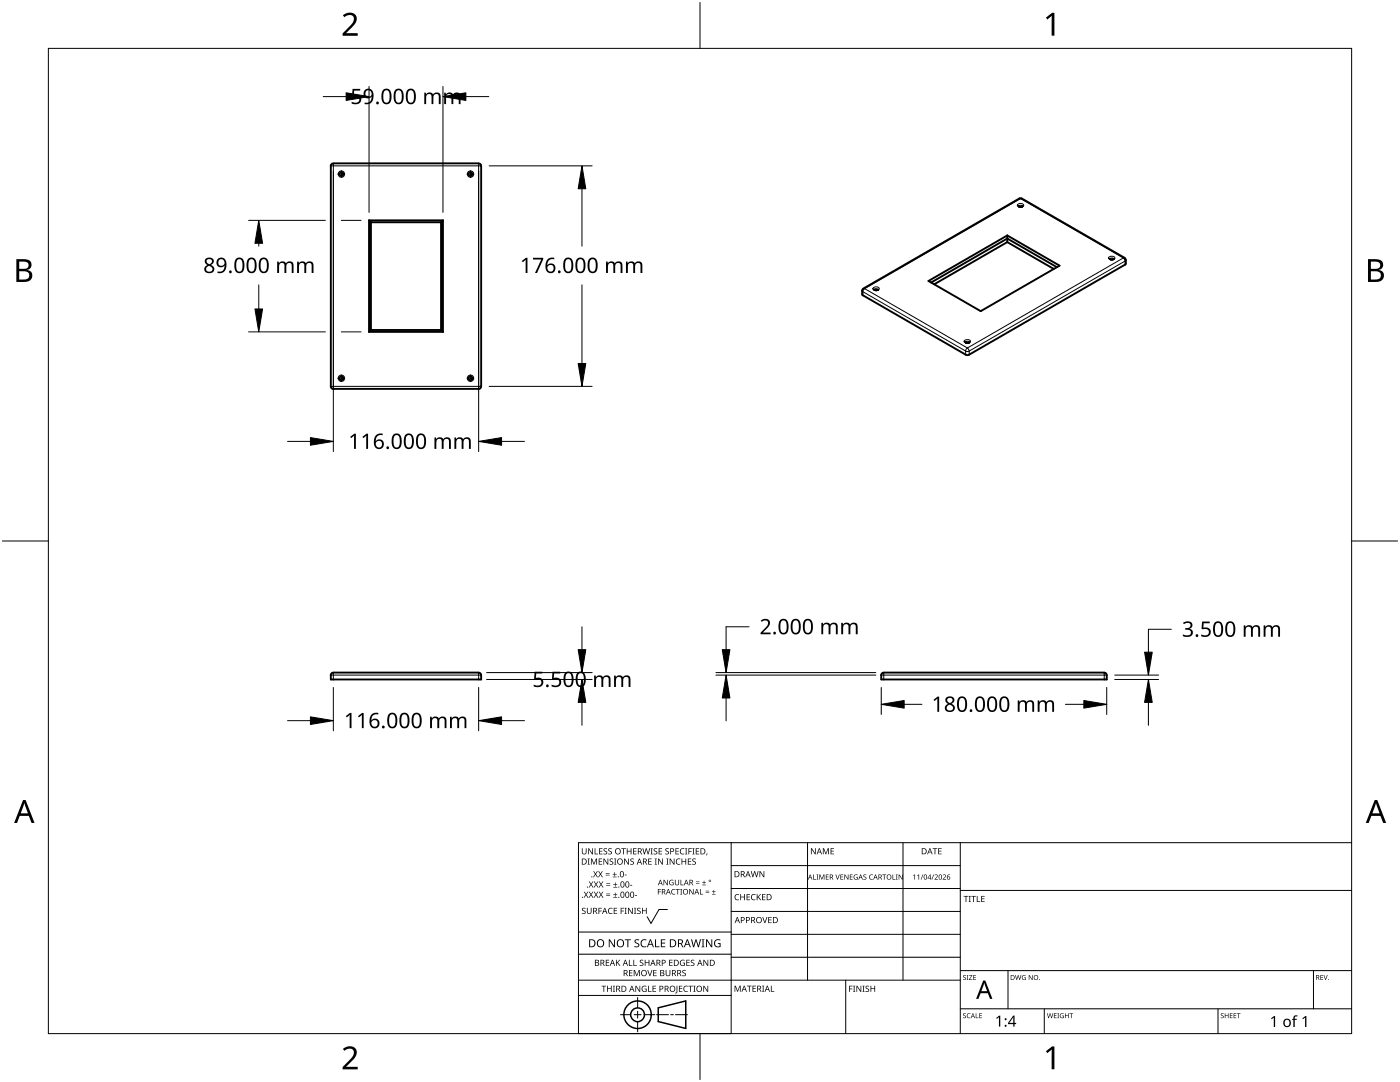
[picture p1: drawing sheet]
<svg xmlns="http://www.w3.org/2000/svg" width="279mm" height="216mm" viewBox="0 0 279 216" stroke-linecap="round" stroke-linejoin="round" font-family="sans-serif">
<g fill="none" stroke="#000" stroke-width=".38">
<path d="M66 33.1v44M66.5 32.6l-.2 .1-.3 .4M95.5 32.6l.3 .1 .2 .4M95.5 32.6h-29M96 33.1v44M73.7 44l.3 .3M73.7 44v22.2M74 44.3v21.5M74 44.3h14M88 44.3v21.5M88.4 44h-14.7M88.4 44l-.4 .3"/>
<path d="M88.4 44v22.2M172 58.8l.2 .1M172.1 58v.7M172.2 58.9l20.5 11.9M172.3 57.6l-.3 .4M174.5 57.8h.1M174.5 57.8h.7M175.2 57.8h.1M175.3 57.8h-.1M185.3 56.1l15.7-9.1 10.5 6-15.8 9.1zM201 48.3l-14.6 8.4M201 47v1.3"/>
<path d="M201 48.3l9.3 5.4M203.3 41.2h.1M203.3 41.2h.7M204 41.2h.1M204.1 41.2h.1M210.9 53.3l-9.9-5.7-15.2 8.8M221.5 51.7h.1M221.5 51.7h.7M222.2 51.7h.1M222.3 51.7h-.1M222.3 51.7h.1M224.4 51.5l.2 .2 .1 .9"/>
<path d="M224.4 51.4l-20.5-11.8h-.3l-31.3 18M224.5 52.8l-31.1 18M224.7 52.6l-.2 .2M66 77.1l.3 .4 .2 .1M74 65.8h14M74 65.8l-.3 .4M88 65.8l.4 .4M88.4 66.2h-14.7M95.5 77.6h-29M96 77.1l-.2 .4-.3 .1M192.7 68.3h.1M192.7 68.3l.7 .1"/>
<path d="M192.7 70.8h.7M193.4 68.4h.1M193.5 68.3l-.1 .1M66 134.7v.9h30v-.9M66.5 134.2l-.4 .3-.1 .2M66.5 134.2h29M95.5 134.2l.5 .3v.2M175.9 134.7v.9h45v-.9M176.4 134.2l-.5 .3v.2M176.4 134.2h44M220.3 134.2l.5 .3 .1 .2"/>
<circle cx="68.1" cy="34.7" r=".39"/>
<circle cx="93.9" cy="34.7" r=".38"/>
<circle cx="68.1" cy="75.5" r=".39"/>
<circle cx="93.9" cy="75.5" r=".38"/>
</g>
<g fill="none" stroke="#000" stroke-width=".2">
<path d="M66 33.1h30M66.5 32.6v45M95.5 32.6v45M203.4 39.6h.5M172.2 58.9v-.7l20.5 11.8v.8M172.3 57.6h.3l-.4 .7-.2-.3M172.6 57.6l31.1-18 20.5 11.9-31.1 17.9zM174.3 57.4a.77 .77 0 0 1 1.2 .2 .72 .72 0 0 1-1.3 0zM174.5 57.8l.3-.2 .4 .2M203.1 40.8a.78 .78 0 0 1 1.2 .2 .72 .72 0 0 1-1.3 0zM203.3 41.2l.4-.2 .3 .2M221.3 51.3a.86 .86 0 0 1 1.2 .2 .72 .72 0 0 1-1.3 0z"/>
<path d="M221.5 51.7l.4-.2 .3 .2M224.2 51.5h.2M224.2 51.5l.3 .6M224.5 52.1v.7M224.5 52.1l-31.1 17.9M224.7 51.9l-.2 .2M66 77.1h30M192.5 67.9a.85 .85 0 0 1 1.2 .2 .72 .72 0 0 1-1.3 0zM192.7 68.3l.3-.2 .4 .2M192.9 69.6h.3l.2 .5h-.7zM193.4 70v.8M66 134.7h30"/>
<path d="M66.5 134.2v1.4M95.5 134.2v1.4M175.9 134.7h45M176.4 134.2v1.4M220.4 134.2v1.4"/>
<circle cx="68.1" cy="34.7" r=".65"/>
<circle cx="93.9" cy="34.7" r=".64"/>
<circle cx="68.1" cy="75.5" r=".65"/>
<circle cx="93.9" cy="75.5" r=".64"/>
</g>
<path d="M9.7 9.7h260v196.5h-260z" fill="none" stroke="#000" stroke-width=".2"/>
<path d="M139.7 .5v9.2M.5 108h9.2M269.7 108h9.2M139.7 206.2v9.2" fill="none" stroke="#000" stroke-width=".2"/>
<g fill="#000">
<path d="M68.4 3.1a1.64 1.64 0 0 1 2.8 .4 2.52 2.52 0 0 1-1.2 2.2l-.9 .9h2.3v.5h-3v-.4l1.2-1.2a1.95 1.95 0 0 0 .9-2.2 1.23 1.23 0 0 0-1.8 .1zM208.7 3.5l1.3-.9h.4v4.5h-.5v-4l-.9 .8zM68.4 209.3a1.64 1.64 0 0 1 2.8 .4 2.52 2.52 0 0 1-1.2 2.2l-.9 1h2.3v.5h-3v-.5l1.2-1.2a1.95 1.95 0 0 0 .9-2.1 1.23 1.23 0 0 0-1.8 .1zM208.7 209.8l1.3-1h.4v4.6h-.5v-4l-.9 .7z"/>
<path d="M3.3 51.7h1.3a1.28 1.28 0 0 1 1.7 1.3 1.04 1.04 0 0 1-.9 .9 1.23 1.23 0 0 1 1 1.5 1.23 1.23 0 0 1-1.5 .9h-1.6zM3.8 54.1v1.7h1a.86 .86 0 0 0 1-.9 .86 .86 0 0 0-1.1-.8zM3.8 52.2v1.4h.9a.78 .78 0 0 0 1-.7 .78 .78 0 0 0-1.1-.7z"/>
<path d="M273 51.7h1.3a1.28 1.28 0 0 1 1.7 1.3 1.04 1.04 0 0 1-.8 .9 1.23 1.23 0 0 1 1 1.5 1.23 1.23 0 0 1-1.6 .9h-1.6zM273.6 54.1v1.7h.9a.86 .86 0 0 0 1.1-.9 .86 .86 0 0 0-1.1-.8zM273.6 52.2v1.4h.8a.78 .78 0 0 0 1-.7 .78 .78 0 0 0-1.1-.7z"/>
<path d="M4.6 159.6h.5l1.8 4.6h-.6l-.6-1.4h-1.8l-.5 1.4h-.6zM4.8 160.2l-.7 2.1h1.5z"/>
<path d="M274.3 159.6h.6l1.7 4.6h-.6l-.5-1.4h-1.8l-.6 1.4h-.5zM274.6 160.2l-.7 2.1h1.4z"/>
</g>
<g fill="none" stroke="#000" stroke-width=".2">
<path d="M145.9 168.1v38.1h-30.5v-38.1h154.3M145.9 172.7h45.7M145.9 177.3h45.7M161.2 168.1v27.5M180.2 168.1v27.5M191.6 168.1v38.1M191.6 177.7h78.1M115.4 198.6h30.5M115.4 195.6h76.2M115.4 190.4h30.5M115.4 186h30.5M127.3 199v2.1"/>
<path d="M133.2 181.5h-1.7l-1.6 2.8-.7-1.4M145.9 181.9h45.7M145.9 186.4h45.7M145.9 191h45.7M168.8 195.6v10.6M191.6 193.7h78.1M201.2 193.7v7.6M262.1 193.7v7.6M123.8 202.5h2.1M126.6 202.5h1.3M127.3 201.8v1.4M127.3 203.8v2.1"/>
<path d="M128.6 202.5h2.1M131 202.5h2.4M133.8 202.5h.6M134.8 202.5h2.4M191.6 201.3h78.1M208.4 201.3v4.9M243.1 201.3v4.9"/>
</g>
<g fill="#000">
<path d="M116.1 169.3h.2v.8a.32 .32 0 0 0 .3 .3 .32 .32 0 0 0 .3-.3v-.8h.2v.8a.47 .47 0 0 1-.5 .4 .47 .47 0 0 1-.5-.5zM116.5 177.9h.2l.3 .5 .3-.5h.1l-.4 .6 .4 .6h-.1l-.3-.5-.4 .5h-.1l.4-.6zM117.3 171.3h.4l-.1 .1v1l.1 .1h-.4l.1-.1v-1zM117.4 169.3h.2l.6 1v-1h.1v1.2h-.1l-.7-1v1h-.1zM117.5 177.9h.2l.3 .5 .3-.5h.1l-.4 .6 .4 .6h-.1l-.4-.5-.3 .5h-.1l.4-.6zM117.5 175.9h.2l.3 .5 .3-.5h.1l-.4 .6 .5 .6h-.2l-.3-.5-.4 .5h-.1l.4-.6zM117.9 171.3h.3l.3 1 .4-1h.3v1.2h-.2v-1l-.4 1h-.1l-.4-1v1h-.2zM118.7 169.3h.1v1h.6v.2h-.7zM118.4 173.8h.1l.3 .5 .3-.5h.2l-.4 .6 .4 .7h-.1l-.4-.6-.3 .6h-.1l.4-.7zM118.5 177.9h.2l.2 .5 .3-.5h.2l-.4 .6 .4 .6h-.1l-.4-.5-.3 .5h-.1l.4-.6zM118.5 175.9h.2l.3 .5 .3-.5h.1l-.4 .6 .4 .6h-.1l-.3-.5-.4 .5h-.1l.4-.6zM119.5 171.3h.7v.1h-.6v.4h.5v.2h-.5v.4h.6v.1h-.7z"/>
<path d="M119.6 169.3h.6v.1h-.5v.4h.5v.1h-.5v.4h.5v.2h-.6zM119.4 173.8h.1l.3 .5 .3-.5h.2l-.4 .6 .4 .7h-.1l-.4-.6-.3 .6h-.2l.5-.7zM119.5 177.9h.1l.3 .5 .3-.5h.2l-.4 .6 .4 .6h-.1l-.4-.5-.3 .5h-.1l.4-.6zM119.5 175.9h.2l.3 .5 .3-.5h.1l-.4 .6 .4 .6h-.1l-.4-.5-.3 .5h-.1l.4-.6zM120.9 174.6h.8v.1h-.8zM120.9 174.2h.8v.1h-.8zM121 178.7h.8v.1h-.8zM121 178.3h.8v.1h-.8zM121 176.6h.8v.1h-.8zM121 176.3h.8v.1h-.8zM120.5 169.4l.4-.1h.3l-.1 .1a.25 .25 0 0 0-.4-.1 .25 .25 0 0 0 0 .4l.4 .3 .1 .2-.3 .3-.5-.1v-.1h.2a.27 .27 0 0 0 .4-.1 .27 .27 0 0 0-.3-.3l-.2-.2zM120.4 171.3h.2l.7 1-.1-1h.2v1.2h-.2l-.6-1v1h-.2z"/>
<path d="M121.4 169.4l.5-.1h.2v.1a.25 .25 0 0 0-.4-.1 .25 .25 0 0 0 0 .4l.4 .3v.2l-.2 .3-.5-.1v-.1h.1a.27 .27 0 0 0 .5-.1 .27 .27 0 0 0-.4-.3l-.2-.2zM122.3 174.9h.8v.2h-.8zM122.4 179h.8v.1h-.8zM122.4 177h.8v.1h-.8zM121.7 171.4l.4-.1 .3 .1-.1 .1a.25 .25 0 0 0-.4-.1 .25 .25 0 0 0 0 .4 .42 .42 0 0 1 .5 .5 .42 .42 0 0 1-.7 .2l-.1-.2 .2 .1a.27 .27 0 0 0 .5-.2 .27 .27 0 0 0-.4-.3l-.2-.2zM122.6 174h.1v.4h.4v.1h-.4v.4h-.1v-.4h-.3v-.1h.3zM122.7 178.1h.1v.4h.4v.1h-.4v.3h-.1v-.3h-.3v-.1h.3zM122.7 176.1h.2v.3h.3v.2h-.3v.3h-.2v-.3h-.3v-.2h.3zM122.6 171.3h.4l-.1 .1v1l.1 .1h-.4l.1-.1v-1zM124 169.3h.9v.1h-.4v1.1h-.1v-1.1h-.4zM124.7 174.5h.4v.2h-.4zM124.6 171.3h.1l.7 1v-1h.1v1.2h-.2l-.6-1v1h-.1z"/>
<path d="M125.7 176.6h.5v.1h-.5zM125.1 169.3h.1v.5h.7v-.5h.1v1.2h-.1v-.6h-.7v.6h-.1zM125.8 171.4l.5-.1 .2 .1v.1a.25 .25 0 0 0-.4-.1 .25 .25 0 0 0 0 .4 .42 .42 0 0 1 .4 .5 .42 .42 0 0 1-.7 .2v-.2l.1 .1a.27 .27 0 0 0 .5-.2 .27 .27 0 0 0-.4-.3l-.2-.2zM126.7 178.6h.4v.2h-.4zM126.4 169.3h.6v.1h-.5v.4h.5v.1h-.5v.4h.5v.2h-.6zM128.2 169.3h.2l.2 1 .3-1h.2l.2 1 .3-1h.1l-.3 1.2h-.1l-.3-1.1-.3 1.1h-.2zM129.4 171.3h.7v.1h-.6v.4h.5v.2h-.5v.4h.6v.1h-.7zM129.8 169.3h.5l-.2 .1v1l.2 .1h-.5l.2-.1v-1zM130.7 171.3h.4l-.1 .1v1l.1 .1h-.4l.1-.1v-1zM130.5 169.4l.4-.1h.3l-.1 .1a.25 .25 0 0 0-.4-.1 .25 .25 0 0 0 0 .4l.4 .3 .1 .2-.2 .3-.6-.1v-.1h.2a.27 .27 0 0 0 .4-.1 .27 .27 0 0 0-.3-.3l-.2-.2zM131.3 177.4h.6v.1h-.5v.4h.5v.1h-.5v.5h-.1zM131.4 169.3h.7v.1h-.5v.4h.5v.1h-.5v.4h.5v.2h-.7z"/>
<path d="M131.3 171.3h.2l.7 1v-1h.1v1.2h-.2l-.6-1v1h-.2zM132.4 175.6h.2l.6 .9v-.9h.1v1h-.2l-.6-.9v.9h-.1zM133 171.3h.4l-.1 .1v1l.1 .1h-.4l.1-.1v-1zM132.8 169.4l.4-.1h.3l-.1 .1a.25 .25 0 0 0-.3-.1 .25 .25 0 0 0 0 .4l.4 .3v.2l-.2 .3-.5-.1v-.1h.1a.27 .27 0 0 0 .5-.1 .27 .27 0 0 0-.4-.3l-.2-.2zM133.7 175.7l.5-.2 .2 .1v.1a.45 .45 0 0 0-.7 .4 .45 .45 0 0 0 .6 .4v-.3h-.2v-.1h.3v.5a.6 .6 0 0 1-.8-.1 .6 .6 0 0 1 .1-.8zM134.1 177.5l.4-.1h.3l-.1 .2a.44 .44 0 0 0-.6 .4 .44 .44 0 0 0 .6 .3 .52 .52 0 0 1-.7 0 .52 .52 0 0 1 .1-.8zM133.6 171.3h.2l.7 1v-1h.1v1.2h-.2l-.6-1v1h-.2zM134.9 177.4h.8v.1h-.4v1h-.1v-1h-.3zM135 171.5l.5-.2 .3 .1-.1 .1a.49 .49 0 0 0-.7 .4 .49 .49 0 0 0 .7 .5 .52 .52 0 0 1-.6 0 .52 .52 0 0 1-.2-.6zM134.8 169.3h.7v.1h-.6v.4h.5v.1h-.5v.4h.6v.2h-.7zM134.7 175.6h.1v.7a.28 .28 0 0 0 .3 .2 .28 .28 0 0 0 .3-.2v-.7h.1v.7a.42 .42 0 0 1-.4 .4 .42 .42 0 0 1-.4-.4zM135.8 175.6h.2v.9h.4v.1h-.6z"/>
<path d="M135.8 177.4h.3l-.1 .1v.9l.1 .1h-.3l.1-.1v-.9zM135.8 169.4l.4-.1h.4l-.1 .1h-.2a.49 .49 0 0 0-.4 .6 .49 .49 0 0 0 .7 .3 .52 .52 0 0 1-.7 .1 .52 .52 0 0 1-.2-.6zM136 171.3h.2v.5h.6v-.5h.1v1.2h-.1v-.5h-.6v.5h-.2zM136.7 169.3h.5l-.2 .1v1l.2 .1h-.5l.2-.1v-1zM137.4 169.3h.7v.1h-.6v.4h.5v.2h-.5v.5h-.1zM137.3 171.3h.7v.1h-.6v.4h.5v.2h-.5v.4h.6v.1h-.7zM137.6 177.4h.1l.6 .9v-.9h.1v1.1h-.1l-.6-.9v.9h-.1zM138.2 169.3h.4l-.1 .1v1l.1 .1h-.4l.1-.1v-1zM138.9 176.2h.7v.1h-.7zM138.9 175.9h.7v.1h-.7zM138.2 171.4l.4-.1 .3 .1-.1 .1a.25 .25 0 0 0-.4-.1 .25 .25 0 0 0 0 .4 .42 .42 0 0 1 .5 .5 .42 .42 0 0 1-.7 .2l-.1-.2 .2 .1a.27 .27 0 0 0 .5-.2 .27 .27 0 0 0-.4-.3l-.2-.2zM138.9 169.3h.6v.1h-.5v.4h.5v.1h-.5v.4h.5v.2h-.6z"/>
<path d="M139.7 177.4h.1v1h.5v.1h-.6zM140.1 176.5h.8v.1h-.8zM140.5 175.7h.1v.3h.3v.2h-.3v.3h-.1v-.3h-.4v-.2h.4zM140.8 178h.7v.2h-.7zM140.8 177.7h.7v.1h-.7zM141 170.3h.2l-.3 .4zM142.1 178.4h.7v.1h-.7zM142.4 177.6h.1v.3h.3v.1h-.3v.3h-.1v-.3h-.3v-.1h.3zM146.8 178.6l.4-.2 .3 .1v.1a.49 .49 0 0 0-.7 .4 .49 .49 0 0 0 .7 .5 .52 .52 0 0 1-.7 0 .52 .52 0 0 1-.2-.6zM147.7 178.4h.2v.5h.6v-.5h.2v1.2h-.2v-.5h-.6v.5h-.2zM149 178.4h.7v.1h-.5v.4h.4v.2h-.4v.4h.5v.1h-.7zM150 178.6l.5-.2 .3 .1-.1 .1a.49 .49 0 0 0-.7 .4 .49 .49 0 0 0 .8 .5 .52 .52 0 0 1-.7 0 .52 .52 0 0 1-.2-.6z"/>
<path d="M149.8 173.8h.2l.3 1.1 .2-1.1h.2l.3 1.1 .2-1.1h.2l-.3 1.2h-.2l-.3-1-.3 1h-.1zM151 178.4h.2v.6l.5-.6h.2l-.5 .5 .5 .7h-.2l-.4-.6-.1 .6h-.2zM151.6 173.8h.1l.7 1v-1h.1v1.2h-.1l-.7-1v1h-.1zM152.1 178.4h.7v.1h-.6v.4h.5v.2h-.5v.4h.6v.1h-.7zM162.3 174.5h.1v.9h.5v.1h-.6zM161.8 169.3h.2l.7 1v-1h.1v1.2h-.2l-.6-1v1h-.2zM162.9 174.5h.4l-.1 .1v.8l.1 .1h-.4l.2-.1v-.8zM163.5 174.5h.2l.3 .8 .3-.8h.2v1h-.1v-.9l-.4 .9-.4-.9v.9h-.1zM164.2 169.3h.2l.4 .9 .4-.9h.2v1.2h-.1v-1.1l-.4 1.1h-.1l-.4-1.1v1.1h-.2zM164.8 174.5h.6v.1h-.5v.3h.5v.1h-.5v.4h.5v.1h-.6zM165.8 169.3h.6v.1h-.5v.4h.5v.1h-.5v.4h.5v.2h-.6zM166.7 174.5h.2l.3 .9 .2-.9h.2l-.4 1h-.1z"/>
<path d="M167.7 174.5h.6v.1h-.5v.3h.5v.1h-.5v.4h.5v.1h-.6zM168.5 174.5h.2l.5 .8v-.8h.1v1h-.1l-.6-.8v.8h-.1zM169.6 174.5h.6v.1h-.5v.3h.4v.1h-.4v.4h.5v.1h-.6zM170.5 174.6l.5-.1h.2l-.1 .2a.42 .42 0 0 0-.6 .3 .42 .42 0 0 0 .6 .4v-.3h-.3v-.1h.4v.5a.56 .56 0 0 1-.7-.1 .56 .56 0 0 1 0-.8zM172.3 174.6l.4-.1h.2v.1a.24 .24 0 0 0-.4 0 .24 .24 0 0 0-.1 .3 .24 .24 0 0 0 .3 .1 .32 .32 0 0 1 .1 .5 .32 .32 0 0 1-.5-.1h.1a.26 .26 0 0 0 .3 0 .26 .26 0 0 0 .1-.3 .26 .26 0 0 0-.4-.1zM173.6 174.6l.3-.1h.3v.2a.41 .41 0 0 0-.6 .3 .41 .41 0 0 0 .6 .4 .48 .48 0 0 1-.7-.1 .48 .48 0 0 1 .1-.7zM176.1 174.5h.7v.1h-.3v.9h-.1v-.9h-.3zM178.1 174.5h.1v.9h.5v.1h-.6zM178.8 174.5h.4l-.2 .1v.8l.2 .1h-.4l.1-.1v-.8zM179.4 174.5h.1l.5 .8v-.8h.2v1h-.2l-.5-.8v.8h-.1zM182.2 174.7l.4-.2v1h-.1v-.9l-.2 .2zM183 174.7l.4-.2v1h-.1v-.9l-.2 .2z"/>
<path d="M184.1 174.5h.2l-.4 1h-.1zM186.3 174.5h.1l-.4 1h-.1zM186.1 169.3h.9v.1h-.3v1.1h-.2v-1.1h-.4zM186.5 174.6a.37 .37 0 0 1 .6 0 .37 .37 0 0 1-.2 .6l-.2 .2h.5v.1h-.7l.3-.4a.27 .27 0 0 0 .2-.3 .27 .27 0 0 0-.3-.2zM187.2 169.3h.7v.1h-.5v.4h.5v.1h-.5v.4h.5v.2h-.7zM188.2 174.6a.37 .37 0 0 1 .5 0 .37 .37 0 0 1-.2 .6l-.2 .2h.5v.1h-.7l.3-.4a.27 .27 0 0 0 .3-.3 .27 .27 0 0 0-.4-.2zM192.3 178.8h.9v.1h-.3v1.1h-.2v-1.1h-.4zM193.3 178.8h.5l-.2 .1v1l.2 .1h-.5l.2-.1v-1zM193.8 178.8h1v.1h-.4v1.1h-.2v-1.1h-.4zM194.9 178.8h.2v1.1h.5v.1h-.7zM195.8 178.8h.7v.1h-.5v.4h.5v.1h-.5v.5h.5v.1h-.7zM116.2 181.3l.4-.2 .3 .1-.1 .1a.25 .25 0 0 0-.4-.1 .25 .25 0 0 0 0 .4l.4 .2 .1 .3-.3 .3-.5-.1v-.1h.2a.27 .27 0 0 0 .4-.1 .27 .27 0 0 0-.3-.3l-.2-.2z"/>
<path d="M117.1 181.1h.2v.8a.32 .32 0 0 0 .3 .3 .32 .32 0 0 0 .3-.3v-.8h.2v.8a.47 .47 0 0 1-.5 .5 .47 .47 0 0 1-.5-.5zM119.4 181.1h.7v.2h-.5v.4h.5v.1h-.5v.6h-.2zM120 196.7h1v.1h-.4v1.1h-.2v-1.1h-.4zM120.9 191.5h.7v.1h-.5v.4h.4v.2h-.4v.4h.5v.1h-.7zM121.5 181.3l.4-.2 .4 .1-.1 .1a.49 .49 0 0 0-.7 .5 .49 .49 0 0 0 .7 .4 .52 .52 0 0 1-.6 .1 .52 .52 0 0 1-.3-.6zM121.1 196.7h.2v.5h.6v-.5h.2v1.2h-.2v-.6h-.6v.6h-.2zM121.5 187.4h.2l.9 1.3v-1.3h.1v1.6h-.2l-.8-1.3v1.3h-.2zM122.3 196.7h.4l-.1 .1v1l.1 .1h-.4l.2-.1v-1zM122.5 181.1h.7v.2h-.6v.4h.5v.1h-.5v.4h.6v.2h-.7zM122.9 191.5h.2v.6l.5-.6h.2l-.5 .5 .5 .7h-.2l-.4-.6-.1 .6h-.2zM123.9 181.1h.6v.2h-.5v.4h.5v.1h-.5v.6h-.1zM124.7 181.1h.4l-.2 .2v.9l.2 .2h-.4l.1-.2v-.9z"/>
<path d="M124.7 187.4h1.2v.2h-.5v1.4h-.2v-1.4h-.5zM125.5 191.5h.2v1.1h.5v.1h-.7zM125.5 193.6h.7v.1h-.5v.4h.5v.1h-.5v.4h.5v.2h-.7zM125.3 181.1h.2l.7 1.1-.1-1.1h.2v1.3h-.2l-.6-1v1h-.2zM126.4 191.5h.2v1.1h.5v.1h-.7zM126.5 181.1h.5l-.2 .2v.9l.2 .2h-.5l.2-.2v-.9zM126.5 193.6h.2l.4 1 .4-1h.2v1.2h-.2v-1.1l-.4 1.1h-.1l-.4-1.1v1.1h-.1zM126.7 187.6l.3-.2 .6 .1-.2 .1a.33 .33 0 0 0-.6 .2 .33 .33 0 0 0 .4 .4 .47 .47 0 0 1 .4 .6 .47 .47 0 0 1-.7 .2h-.3v-.2h.2a.35 .35 0 0 0 .6-.2 .35 .35 0 0 0-.5-.4l-.3-.2zM126.8 196.7h.2l.6 1v-1h.2v1.2h-.2l-.7-1 .1 1h-.2zM127.2 181.3l.4-.2 .3 .1-.1 .1a.25 .25 0 0 0-.4-.1 .25 .25 0 0 0 0 .4l.4 .2 .1 .3-.3 .3-.5-.1v-.1h.2a.27 .27 0 0 0 .4-.1 .27 .27 0 0 0-.3-.3l-.2-.2zM127.7 191.6l.5-.1 .2 .1v.1a.25 .25 0 0 0-.4-.1 .25 .25 0 0 0 0 .4l.4 .2v.3l-.2 .2h-.5v-.2l.1 .1a.27 .27 0 0 0 .5-.2 .27 .27 0 0 0-.4-.3l-.2-.2zM128 187.6l.6-.2 .4 .1v.2a.64 .64 0 0 0-1 .5 .64 .64 0 0 0 1 .6v.2a.83 .83 0 0 1-1.1-.3 .83 .83 0 0 1 .1-1.1z"/>
<path d="M128.2 196.8l.6-.1 .2 .1v.1a.5 .5 0 0 0-.8 .4 .5 .5 0 0 0 .7 .5v-.4h-.3v-.1h.4v.6a.66 .66 0 0 1-.8-.2 .66 .66 0 0 1 0-.9zM128.1 181.1h.2v.6h.6v-.6h.2v1.3h-.2v-.6h-.6v.6h-.2zM129.2 193.6h.1l.4 1 .3-1h.2l-.4 1.2h-.2zM129.3 196.7h.2v1.1h.5v.1h-.7zM128.7 191.5h.1v.5h.6v-.5h.2v1.2h-.2v-.5h-.6v.5h-.1zM130.7 187.4h.2v1.4h.7v.2h-.9zM130.2 196.7h.7v.1h-.5v.4h.5v.1h-.5v.5h.5v.1h-.7zM130.4 193.6h.6v.1h-.5v.4h.5v.1h-.5v.4h.5v.2h-.6zM131.9 187.4h.9v.2h-.7v.5h.6v.2h-.6v.5h.7v.2h-.9zM132.8 193.6h.2v.7a.32 .32 0 0 0 .3 .4 .32 .32 0 0 0 .3-.4v-.7h.2v.7a.47 .47 0 0 1-.5 .5 .47 .47 0 0 1-.5-.5zM133.5 191.5h.7v.1h-.5v.4h.5v.2h-.5v.4h.5v.1h-.7zM135 196.7h.2v1.3l-.1 .2h-.3l-.1-.1 .3-.2z"/>
<path d="M135.5 196.7h.7v.1h-.5v.4h.4v.1h-.4v.5h.5v.1h-.7zM135.8 191.7l.5-.2 .4 .1-.1 .1a.5 .5 0 0 0-.8 .4 .5 .5 0 0 0 .7 .5v-.4h-.2v-.1h.4v.6a.66 .66 0 0 1-.9-.1 .66 .66 0 0 1 0-.9zM136.2 193.7l.4-.2 .3 .1-.1 .1a.25 .25 0 0 0-.4-.1 .25 .25 0 0 0 0 .4 .42 .42 0 0 1 .5 .6 .42 .42 0 0 1-.7 .2l-.1-.2h.2a.27 .27 0 0 0 .5-.1 .27 .27 0 0 0-.4-.3l-.2-.2zM136.5 196.8l.5-.1 .3 .1-.1 .1a.49 .49 0 0 0-.7 .4 .49 .49 0 0 0 .8 .4 .52 .52 0 0 1-.7 .1 .52 .52 0 0 1-.2-.6zM137 191.5h.7v.1h-.6v.4h.5v.2h-.5v.4h.6v.1h-.7zM137.4 196.7h.9v.1h-.4v1.1h-.1v-1.1h-.4zM137.9 191.6l.4-.1 .3 .1-.1 .1a.25 .25 0 0 0-.4-.1 .25 .25 0 0 0 0 .4l.4 .2 .1 .3-.2 .2h-.6v-.2l.2 .1a.27 .27 0 0 0 .5-.2 .27 .27 0 0 0-.4-.3l-.2-.2zM138.4 196.7h.4l-.1 .1v1l.1 .1h-.4l.1-.1v-1zM137.9 187.4h.2l.3 1.4 .4-1.4h.2l.4 1.4 .3-1.4h.2l-.4 1.6h-.2l-.4-1.3-.4 1.3h-.2zM140 187.4h.6l-.2 .2v1.3l.2 .1h-.6l.2-.1v-1.3zM140.4 196.7h.1l.7 1v-1h.1v1.2h-.1l-.7-1v1h-.1zM140.4 191.5h.2l.6 1v-1h.1v1.2h-.1l-.7-1v1h-.1z"/>
<path d="M140.9 187.4h.2l.9 1.3v-1.3h.2v1.6h-.3l-.8-1.3v1.3h-.2zM142.7 187.6l.7-.2 .4 .1-.1 .2a.65 .65 0 0 0-1 .5 .65 .65 0 0 0 .9 .6v-.4h-.3v-.2h.5v.7a.86 .86 0 0 1-1.1-.1 .86 .86 0 0 1 0-1.2zM146.6 196.7h.2l.4 1 .4-1h.2v1.2h-.1v-1.1l-.4 1.1h-.2l-.4-1.1v1.1h-.1zM149.1 196.7h.9v.1h-.4v1.1h-.1v-1.1h-.4zM150.2 196.7h.7v.1h-.6v.4h.5v.1h-.5v.5h.6v.1h-.7zM152.1 183h.2l.3 1 .4-1h.2l-.5 1.2h-.1zM152.1 196.7h.4l-.1 .1v1l.1 .1h-.4l.1-.1v-1zM153.8 196.7h.2v1.1h.5v.1h-.7zM153.3 183h.7v.1h-.5v.4h.5v.1h-.5v.5h.5v.1h-.7zM169.5 196.7h.6v.1h-.5v.5h.5v.1h-.5v.5h-.1zM170.2 196.7h.5l-.2 .1v1l.2 .1h-.5l.2-.1v-1zM170.9 196.7h.2l.6 1v-1h.2v1.2h-.2l-.6-1v1h-.2z"/>
<path d="M172.1 196.7h.5l-.2 .1v1l.2 .1h-.5l.2-.1v-1zM172.8 196.8l.4-.1h.2v.2a.25 .25 0 0 0-.4-.1 .25 .25 0 0 0 0 .4l.4 .2 .1 .3-.3 .2h-.5v-.2l.2 .1a.27 .27 0 0 0 .4-.2 .27 .27 0 0 0-.3-.3l-.3-.2zM173.7 196.7h.2v.5h.6v-.5h.2v1.2h-.2v-.6h-.6v.6h-.2zM192.2 194.7l.4-.1h.2l-.1 .1a.24 .24 0 0 0-.3 0 .24 .24 0 0 0-.1 .3 .24 .24 0 0 0 .4 .1l.1 .1-.1 .3h-.4l-.1-.1a.24 .24 0 0 0 .3 .1 .24 .24 0 0 0 .1-.3l-.4-.3zM192.9 194.6h.4l-.1 .1v.7l.1 .1h-.4l.1-.1v-.7zM193.4 194.6h.6l-.5 .8h.6v.1h-.7l.5-.8h-.5zM194.2 194.6h.6v.1h-.4v.3h.4v.1h-.4v.3h.4v.1h-.6zM202.6 194.6h.1l.2 .8 .2-.8h.2l.2 .8 .2-.8h.1l-.2 .9h-.2l-.2-.8-.2 .8h-.2zM204.1 194.7l.3-.1h.3l-.1 .1a.4 .4 0 0 0-.6 .4 .4 .4 0 0 0 .6 .3v-.3l-.2-.1h.3v.5a.53 .53 0 0 1-.7-.1 .53 .53 0 0 1 .1-.7zM205.3 194.6h.2l.5 .8v-.8h.1v.9h-.2l-.5-.8v.8h-.1zM263.5 194.6h.6v.1h-.5v.3h.4v.1h-.4v.3h.5v.1h-.6zM264.1 194.6h.2l.2 .8 .3-.8h.2l-.4 .9h-.1z"/>
<path d="M192.2 202.3l.4-.1h.2l-.1 .1a.24 .24 0 0 0-.3 0 .24 .24 0 0 0-.1 .3 .24 .24 0 0 0 .4 .1l.1 .2-.1 .2-.4 .1-.1-.2a.24 .24 0 0 0 .3 .1 .24 .24 0 0 0 .1-.3l-.4-.2zM193.1 202.3l.6-.1-.3 .1a.4 .4 0 0 0-.3 .5 .4 .4 0 0 0 .5 .2 .46 .46 0 0 1-.6 0 .46 .46 0 0 1 .1-.7zM194.7 202.2h.1v.8h.5v.2h-.6zM195.4 202.2h.6v.1h-.4v.3h.4v.1h-.4v.4h.4v.1h-.6zM198.8 203.1l.6-.4h.2v2.1h-.2v-1.9l-.5 .4zM209 202.2h.1l.2 .8 .2-.8h.1l.3 .8 .2-.8h.1l-.3 1h-.1l-.2-.9-.3 .9h-.1zM210.3 202.2h.6v.1h-.4v.3h.3v.1h-.3v.4h.4v.1h-.6zM211 202.2h.4l-.2 .1v.8l.2 .1h-.4l.1-.1v-.8zM211.6 202.3l.7-.1-.1 .1a.4 .4 0 0 0-.6 .4 .4 .4 0 0 0 .6 .3v-.2l-.2-.2h.3v.5a.53 .53 0 0 1-.7-.1 .53 .53 0 0 1 0-.7zM212.5 202.2h.2v.4h.5v-.4h.1v1h-.1v-.5h-.5v.5h-.2zM213.4 202.2h.8v.1h-.3v.9h-.2v-.9h-.3zM243.7 202.3l.3-.1h.2v.1a.24 .24 0 0 0-.3 0 .24 .24 0 0 0-.1 .3 .24 .24 0 0 0 .3 .1l.1 .2-.1 .2-.4 .1-.1-.2a.24 .24 0 0 0 .4 .1 .24 .24 0 0 0 0-.3l-.3-.2z"/>
<path d="M244.4 202.2h.2v.4h.5v-.4h.1v1h-.1v-.5h-.5v.5h-.2zM245.4 202.2h.6v.1h-.4v.3h.4v.1h-.4v.4h.4v.1h-.6zM246.2 202.2h.5v.1h-.4v.3h.4v.1h-.4v.4h.4v.1h-.5zM246.8 202.2h.8v.1h-.3v.9h-.2v-.9h-.3zM253.7 203.2l.6-.5h.2v2.2h-.3v-1.9l-.4 .4zM258.2 202.7l.3-.1h.5l-.1 .3-.4-.1-.1 .2v.3h.4v.2h-.4v1.4h-.3v-1.4h-.3l.3-.2zM259.9 203.2l.6-.5h.2v2.2h-.2v-1.9l-.5 .4z"/>
<path d="M116.1 171.3h.4a.61 .61 0 0 1 .6 .6 .61 .61 0 0 1-.6 .6h-.4zM116.3 171.4v1h.1a.48 .48 0 0 0 .5-.5 .48 .48 0 0 0-.4-.5z"/>
<path d="M122.7 169.9a.61 .61 0 0 1 1.2 0 .61 .61 0 0 1-1.2 0zM123 169.5a.47 .47 0 0 0-.1 .7 .47 .47 0 0 0 .8 0v-.1a.45 .45 0 0 0-.1-.6 .45 .45 0 0 0-.6 0z"/>
<path d="M123.1 171.9a.61 .61 0 0 1 1.2 0 .61 .61 0 0 1-1.2 0zM123.5 171.5l-.2 .4a.45 .45 0 0 0 .7 .4 .45 .45 0 0 0 0-.8l-.2-.1z"/>
<path d="M123.9 173.9a.51 .51 0 0 1 .6 .1 .51 .51 0 0 1 0 .7 .44 .44 0 0 1-.6 .3 .44 .44 0 0 1-.2-.6zM123.9 174v.1a.48 .48 0 0 0 .3 .8 .53 .53 0 0 0 .2-.5 .53 .53 0 0 0-.4-.4z"/>
<path d="M124 178a.44 .44 0 0 1 .5 0 .44 .44 0 0 1 .1 .5 .46 .46 0 0 1-.4 .7 .46 .46 0 0 1-.4-.7zM124.1 178.1l-.1 .2a.45 .45 0 0 0 .3 .7 .53 .53 0 0 0 .2-.5 .53 .53 0 0 0-.4-.4z"/>
<path d="M124 176a.44 .44 0 0 1 .5 0 .44 .44 0 0 1 .1 .5 .46 .46 0 0 1-.4 .6 .46 .46 0 0 1-.4-.7zM124.1 176.1l-.1 .4a.31 .31 0 0 0 .2 .5 .31 .31 0 0 0 .3-.5l-.1-.4z"/>
<path d="M124.9 178a.5 .5 0 0 1 .7 .1 .5 .5 0 0 1 0 .6 .44 .44 0 0 1-.6 .4 .44 .44 0 0 1-.2-.6zM125 178.1a.48 .48 0 0 0-.1 .6 .48 .48 0 0 0 .4 .3l.1-.8-.2-.2z"/>
<path d="M124.9 176a.44 .44 0 0 1 .6 0 .44 .44 0 0 1 .1 .5 .46 .46 0 0 1-.5 .6 .46 .46 0 0 1-.3-.7zM125 176.1l-.1 .4a.31 .31 0 0 0 .3 .5 .31 .31 0 0 0 .2-.5v-.4z"/>
<path d="M125.9 178a.5 .5 0 0 1 .6 .1 .5 .5 0 0 1 0 .6 .44 .44 0 0 1-.5 .4 .44 .44 0 0 1-.2-.6zM126 178.1l-.1 .1a.48 .48 0 0 0 .4 .8 .53 .53 0 0 0 .2-.5 .53 .53 0 0 0-.5-.4z"/>
<path d="M127.3 169.3h.3a.35 .35 0 0 1 .5 .2 .35 .35 0 0 1-.3 .4l.4 .6h-.2l-.3-.5h-.3v.5h-.1zM127.4 169.4v.4h.2a.23 .23 0 0 0 .3-.2 .23 .23 0 0 0-.3-.2z"/>
<path d="M127.5 171.3h.2l.4 1.2h-.1l-.2-.4h-.4l-.2 .4h-.1zM127.6 171.5l-.2 .5h.4z"/>
<path d="M128.3 171.3h.3a.35 .35 0 0 1 .5 .2 .35 .35 0 0 1-.3 .5l.4 .5h-.2l-.3-.5h-.2v.5h-.2zM128.5 171.4v.5h.1a.23 .23 0 0 0 .3-.2 .23 .23 0 0 0-.3-.3z"/>
<path d="M131.7 175.5h.1l.5 1.1h-.2l-.1-.3h-.4l-.2 .3h-.1zM131.8 175.7l-.2 .5h.4z"/>
<path d="M132.1 177.4h.3a.31 .31 0 0 1 .4 .2 .31 .31 0 0 1-.2 .4l.3 .5h-.2l-.3-.5h-.2v.5h-.1zM132.2 177.5v.4h.2a.21 .21 0 0 0 .2-.2 .21 .21 0 0 0-.2-.2z"/>
<path d="M133.3 177.4h.1l.5 1.1h-.2l-.1-.4h-.4l-.2 .4h-.1zM133.4 177.5l-.2 .5h.4z"/>
<path d="M133.8 169.3h.6l.1 .2-.1 .4-.5 .1v.5h-.1zM133.9 169.4v.5a.29 .29 0 0 0 .5-.3 .29 .29 0 0 0-.5-.2z"/>
<path d="M136.9 175.5h.1l.4 1.1h-.1l-.1-.3h-.5l-.1 .3h-.1zM137 175.7l-.2 .5h.3z"/>
<path d="M136.2 177.9a.55 .55 0 0 1 1.1 0 .55 .55 0 0 1-1.1 0zM136.4 177.9a.45 .45 0 0 0 .9 0 .45 .45 0 0 0-.9 0z"/>
<path d="M137.6 175.6h.3a.31 .31 0 0 1 .4 .2 .31 .31 0 0 1-.2 .4l.3 .4h-.2l-.2-.4h-.3v.4h-.1zM137.7 175.7v.4h.2a.21 .21 0 0 0 .3-.2 .21 .21 0 0 0-.3-.2z"/>
<path d="M139 177.4h.1l.4 1.1h-.1l-.1-.4h-.5l-.1 .4h-.1zM139.1 177.5l-.2 .5h.3z"/>
<path d="M139.8 169.3h.4a.54 .54 0 0 1 .6 .6 .56 .56 0 0 1-.7 .6h-.3zM140 169.4v.9h.1a.48 .48 0 0 0 .5-.4 .48 .48 0 0 0-.4-.5z"/>
<path d="M141.4 175.8a.25 .25 0 0 1 .5 0 .25 .25 0 0 1-.5 0zM141.5 175.8a.15 .15 0 0 0 .3 0 .15 .15 0 0 0-.3 0z"/>
<path d="M146.6 173.8h.4a.61 .61 0 0 1 .6 .6 .61 .61 0 0 1-.7 .6h-.3zM146.8 174v.9h.1a.43 .43 0 0 0 .5-.5 .41 .41 0 0 0-.4-.4z"/>
<path d="M147.8 173.8h.4a.35 .35 0 0 1 .4 .3 .35 .35 0 0 1-.2 .4l.3 .5h-.2l-.3-.5h-.2v.5h-.2zM148 174v.4h.2a.23 .23 0 0 0 .3-.2 .23 .23 0 0 0-.3-.2z"/>
<path d="M149.2 173.8h.1l.5 1.2h-.1l-.2-.3h-.5l-.1 .3h-.2zM149.3 174l-.2 .5h.4z"/>
<path d="M153 178.4h.4a.55 .55 0 0 1 .6 .6 .56 .56 0 0 1-.6 .6h-.4zM153.2 178.5v1h.1a.48 .48 0 0 0 .5-.5 .48 .48 0 0 0-.4-.5z"/>
<path d="M161.6 174.5h.1l.4 1h-.1l-.1-.3h-.4l-.1 .3h-.2zM161.7 174.6l-.2 .5h.3z"/>
<path d="M163.4 169.2h.2l.5 1.3h-.2l-.2-.4h-.4l-.2 .4h-.1zM163.5 169.4l-.2 .6h.4z"/>
<path d="M165.6 174.5h.3a.29 .29 0 0 1 .3 .2 .29 .29 0 0 1-.1 .4l.2 .4h-.1l-.3-.4h-.2v.4h-.1zM165.7 174.6v.4h.2a.2 .2 0 0 0 .2-.2 .2 .2 0 0 0-.2-.2z"/>
<path d="M171.7 174.5h.1l.4 1h-.1l-.1-.3h-.5l-.1 .3h-.1zM171.8 174.6l-.2 .5h.3z"/>
<path d="M174.7 174.5h.1l.4 1h-.2l-.1-.3h-.4l-.1 .3h-.1zM174.7 174.6l-.1 .5h.3z"/>
<path d="M175.3 174.5h.3a.29 .29 0 0 1 .4 .2 .29 .29 0 0 1-.2 .4l.2 .4h-.1l-.2-.4h-.3v.4h-.1zM175.4 174.6v.4h.2a.2 .2 0 0 0 .2-.2 .2 .2 0 0 0-.2-.2z"/>
<path d="M176.9 175a.51 .51 0 0 1 1 0 .51 .51 0 0 1-1 0zM177.1 175a.4 .4 0 0 0 .8 0 .4 .4 0 0 0-.8 0z"/>
<path d="M184 169.3h.3a.61 .61 0 0 1 .6 .6 .61 .61 0 0 1-.6 .6h-.3zM184.1 169.4v.9h.2a.43 .43 0 0 0 .5-.4 .41 .41 0 0 0-.5-.5z"/>
<path d="M184.5 174.6h.4l.1 .5a.38 .38 0 0 1-.4 .4 .38 .38 0 0 1-.3-.6zM184.5 174.6v.1a.39 .39 0 0 0-.1 .4 .39 .39 0 0 0 .4 .3 .4 .4 0 0 0 .2-.5 .4 .4 0 0 0-.5-.3z"/>
<path d="M185.6 174.5h.1v.7h.2l-.2 .3h-.1v-.2h-.5zM185.6 174.6l-.4 .6h.4z"/>
<path d="M185.5 169.2h.1l.5 1.3h-.1l-.2-.4h-.5l-.1 .4h-.2zM185.6 169.4l-.2 .6h.4z"/>
<path d="M187.5 174.6h.4l.1 .5a.38 .38 0 0 1-.4 .4 .38 .38 0 0 1-.3-.6zM187.5 174.6v.2a.38 .38 0 0 0 .3 .6 .41 .41 0 0 0 .1-.5 .41 .41 0 0 0-.4-.3z"/>
<path d="M189.1 174.6l.5-.1-.4 .2-.1 .3a.33 .33 0 0 1 .5 .1 .33 .33 0 0 1-.2 .5 .33 .33 0 0 1-.4-.4zM189.1 175.2a.22 .22 0 0 0 .4 0 .22 .22 0 0 0-.4 0z"/>
<path d="M118.4 181.1h.3a.35 .35 0 0 1 .4 .3 .35 .35 0 0 1-.2 .4l.3 .6h-.1l-.3-.5h-.3v.5h-.1zM118.5 181.3v.4h.2a.23 .23 0 0 0 .3-.2 .23 .23 0 0 0-.3-.2z"/>
<path d="M118.7 191.5h.4a.31 .31 0 0 1 .4 .2 .31 .31 0 0 1-.2 .4 .33 .33 0 0 1 .3 .4 .33 .33 0 0 1-.4 .2h-.5zM118.9 192.2v.4h.2a.23 .23 0 0 0 .3-.2 .23 .23 0 0 0-.3-.2zM118.9 191.6v.4h.2a.21 .21 0 0 0 .3-.2 .21 .21 0 0 0-.3-.2z"/>
<path d="M117.6 187.4h.5a.71 .71 0 0 1 .7 .8 .73 .73 0 0 1-.8 .8h-.4zM117.8 187.6v1.2h.2a.56 .56 0 0 0 .6-.6 .54 .54 0 0 0-.6-.6z"/>
<path d="M119.8 191.5h.4a.35 .35 0 0 1 .4 .3 .35 .35 0 0 1-.2 .4l.3 .5h-.2l-.3-.5h-.2v.5h-.2zM120 191.6v.5h.2a.23 .23 0 0 0 .3-.2 .23 .23 0 0 0-.3-.3z"/>
<path d="M119.3 187.6a.74 .74 0 0 1 .9-.1 .74 .74 0 0 1 .4 .7 .77 .77 0 0 1-1.1 .8 .77 .77 0 0 1-.3-1.3zM119.5 187.7l-.2 .5a.56 .56 0 0 0 .7 .6 .56 .56 0 0 0 .3-.9 .51 .51 0 0 0-.8-.2z"/>
<path d="M120.6 181.1h.2l.4 1.3h-.1l-.2-.4h-.4l-.2 .4h-.1zM120.7 181.3l-.2 .6h.4z"/>
<path d="M122.2 191.5h.1l.5 1.2h-.2l-.1-.3h-.5l-.2 .3h-.1zM122.2 191.7l-.2 .5h.4z"/>
<path d="M123 196.7h.3a.35 .35 0 0 1 .4 .2 .35 .35 0 0 1-.2 .5l.3 .5h-.1l-.3-.5h-.3v.5h-.1zM123.1 196.8v.5h.2a.23 .23 0 0 0 .3-.3 .23 .23 0 0 0-.3-.2z"/>
<path d="M123.3 187.6a.74 .74 0 0 1 .8-.1 .74 .74 0 0 1 .5 .7 .77 .77 0 0 1-1.1 .8 .77 .77 0 0 1-.3-1.3zM123.5 187.7l-.2 .5a.56 .56 0 0 0 .7 .6 .56 .56 0 0 0 .3-.9 .51 .51 0 0 0-.8-.2z"/>
<path d="M124.5 193.6h.3a.35 .35 0 0 1 .4 .2 .35 .35 0 0 1-.2 .4l.3 .6h-.1l-.3-.5h-.3v.5h-.1zM124.6 193.7v.4h.2a.23 .23 0 0 0 .3-.2 .23 .23 0 0 0-.3-.2z"/>
<path d="M124 196.7h.4a.54 .54 0 0 1 .6 .6 .56 .56 0 0 1-.6 .6h-.4zM124.2 196.8v1h.2a.48 .48 0 0 0 .5-.5 .48 .48 0 0 0-.5-.5z"/>
<path d="M124.7 191.5h.2l.4 1.2h-.1l-.2-.3h-.4l-.2 .3h-.1zM124.8 191.7l-.2 .5h.4z"/>
<path d="M126 196.7h.2l.4 1.2h-.1l-.2-.4h-.4l-.2 .4h-.1zM126.1 196.8l-.2 .6h.4z"/>
<path d="M127.9 194.2a.61 .61 0 0 1 1.2 0 .61 .61 0 0 1-1.2 0zM128.2 193.8l-.1 .4a.45 .45 0 0 0 .7 .4 .45 .45 0 0 0 0-.8l-.2-.1z"/>
<path d="M129.7 187.4h.2l.6 1.6h-.2l-.2-.5h-.6l-.2 .5h-.2zM129.8 187.6l-.2 .7h.5z"/>
<path d="M130.2 191.5h.2l.5 1.2h-.2l-.2-.3h-.4l-.2 .3h-.1zM130.3 191.7l-.2 .5h.4z"/>
<path d="M131 191.5h.4a.35 .35 0 0 1 .4 .3 .35 .35 0 0 1-.2 .4l.3 .5h-.2l-.3-.5h-.2v.5h-.2zM131.2 191.6v.5h.2a.23 .23 0 0 0 .2-.2 .23 .23 0 0 0-.3-.3z"/>
<path d="M131.8 193.6h.3a.31 .31 0 0 1 .4 .1 .31 .31 0 0 1-.2 .4 .33 .33 0 0 1 .3 .4 .33 .33 0 0 1-.4 .3h-.4zM131.9 194.2v.4h.3a.23 .23 0 0 0 .2-.2 .23 .23 0 0 0-.3-.2zM131.9 193.7v.4h.2a.21 .21 0 0 0 .3-.2 .21 .21 0 0 0-.3-.2z"/>
<path d="M131.6 196.7h.5l.3 .3-.1 .3-.5 .1v.5h-.2zM131.8 196.8v.5a.29 .29 0 0 0 .4-.2 .29 .29 0 0 0-.4-.3z"/>
<path d="M132.6 196.7h.4a.35 .35 0 0 1 .4 .2 .35 .35 0 0 1-.2 .5l.3 .5h-.2l-.3-.5h-.2v.5h-.2zM132.8 196.8v.5h.2a.23 .23 0 0 0 .3-.3 .23 .23 0 0 0-.3-.2z"/>
<path d="M132.1 191.5h.5l.2 .3-.1 .4-.5 .1v.4h-.1zM132.2 191.6v.5a.29 .29 0 0 0 .5-.2 .29 .29 0 0 0-.5-.3z"/>
<path d="M134.1 193.6h.3a.35 .35 0 0 1 .5 .2 .35 .35 0 0 1-.3 .4l.4 .6h-.2l-.3-.5h-.2v.5h-.2zM134.3 193.7v.4h.1a.23 .23 0 0 0 .3-.2 .23 .23 0 0 0-.3-.2z"/>
<path d="M133.5 197.3a.65 .65 0 0 1 1.3 0 .65 .65 0 0 1-1.3 0zM133.9 196.9a.47 .47 0 0 0-.1 .7 .47 .47 0 0 0 .7 0l.1-.1a.45 .45 0 0 0-.1-.6 .45 .45 0 0 0-.6 0z"/>
<path d="M133.7 187.4h.5a.71 .71 0 0 1 .8 .8 .73 .73 0 0 1-.9 .8h-.4zM133.9 187.6v1.2h.2a.56 .56 0 0 0 .6-.6 .54 .54 0 0 0-.6-.6z"/>
<path d="M135.2 193.6h.3a.35 .35 0 0 1 .4 .2 .35 .35 0 0 1-.2 .4l.3 .6h-.1l-.3-.5h-.3v.5h-.1zM135.3 193.7v.4h.2a.23 .23 0 0 0 .3-.2 .23 .23 0 0 0-.3-.2z"/>
<path d="M134.5 191.5h.4a.54 .54 0 0 1 .6 .6 .56 .56 0 0 1-.7 .6h-.3zM134.6 191.6v1h.2a.48 .48 0 0 0 .5-.5 .48 .48 0 0 0-.5-.5z"/>
<path d="M135.3 187.4h.4a.45 .45 0 0 1 .6 .3 .45 .45 0 0 1-.3 .6l.4 .7h-.2l-.4-.6h-.3v.6h-.2zM135.5 187.6v.6h.2a.3 .3 0 0 0 .4-.3 .3 .3 0 0 0-.4-.3z"/>
<path d="M137.1 187.4h.2l.6 1.6h-.2l-.2-.5h-.6l-.2 .5h-.2zM137.2 187.6l-.3 .7h.5z"/>
<path d="M139.6 191.5h.1l.5 1.2h-.1l-.2-.3h-.5l-.1 .3h-.2zM139.7 191.7l-.2 .5h.4z"/>
<path d="M138.9 197.3a.61 .61 0 0 1 1.2 0 .61 .61 0 0 1-1.2 0zM139.3 196.9a.47 .47 0 0 0-.1 .7 .47 .47 0 0 0 .7 0v-.1a.45 .45 0 0 0-.1-.6 .45 .45 0 0 0-.5 0z"/>
<path d="M141.7 191.5h.3a.54 .54 0 0 1 .6 .6 .56 .56 0 0 1-.6 .6h-.3zM141.8 191.6v1h.2a.48 .48 0 0 0 .5-.5 .48 .48 0 0 0-.5-.5z"/>
<path d="M147.1 183h.1l.5 1.2h-.2l-.1-.4h-.5l-.1 .4h-.2zM147.1 183.1l-.1 .6h.3z"/>
<path d="M147.9 183h.6l.1 .3-.1 .3-.5 .1v.5h-.1zM148 183.1v.5a.29 .29 0 0 0 .5-.2 .29 .29 0 0 0-.5-.3z"/>
<path d="M148.5 196.7h.1l.5 1.2h-.2l-.1-.4h-.5l-.2 .4h-.1zM148.5 196.8l-.2 .6h.4z"/>
<path d="M148.9 183h.5l.3 .3-.2 .3-.5 .1v.5h-.1zM149 183.1v.5a.29 .29 0 0 0 .5-.2 .29 .29 0 0 0-.5-.3z"/>
<path d="M149.9 183h.3a.35 .35 0 0 1 .5 .2 .35 .35 0 0 1-.3 .5l.4 .5h-.2l-.3-.5h-.2v.5h-.2zM150.1 183.1v.5h.1a.23 .23 0 0 0 .3-.3 .23 .23 0 0 0-.3-.2z"/>
<path d="M151.1 196.7h.4a.35 .35 0 0 1 .4 .2 .35 .35 0 0 1-.2 .5l.3 .5h-.2l-.3-.5h-.2v.5h-.2zM151.3 196.8v.5h.2a.23 .23 0 0 0 .2-.3 .23 .23 0 0 0-.2-.2z"/>
<path d="M150.8 183.6a.61 .61 0 0 1 1.2 0 .61 .61 0 0 1-1.2 0zM151.2 183.2a.47 .47 0 0 0-.1 .7 .47 .47 0 0 0 .7 0v-.1a.45 .45 0 0 0 0-.6 .45 .45 0 0 0-.6 0z"/>
<path d="M153.1 196.7h.1l.5 1.2h-.2l-.1-.4h-.5l-.2 .4h-.1zM153.1 196.8l-.2 .6h.4z"/>
<path d="M154.3 183h.3a.55 .55 0 0 1 .6 .6 .56 .56 0 0 1-.6 .6h-.3zM154.4 183.1v1h.2a.48 .48 0 0 0 .5-.5 .48 .48 0 0 0-.5-.5z"/>
<path d="M196.2 195.7h.4l1.5 3.6h-.5l-.5-1.1h-1.4l-.4 1.1h-.5zM196.4 196.1l-.5 1.7h1.1z"/>
<path d="M201.7 194.6h.3a.49 .49 0 0 1 .5 .5 .49 .49 0 0 1-.5 .4h-.3zM201.8 194.7v.7h.4l.1-.2v-.3z"/>
<path d="M206.2 195.1a.5 .5 0 0 1 1 0 .5 .5 0 0 1-1 0zM206.4 195a.4 .4 0 0 0 .8 0 .4 .4 0 0 0-.8 0z"/>
<path d="M262.7 194.6h.2a.28 .28 0 0 1 .4 .1 .28 .28 0 0 1-.2 .4l.3 .4h-.2l-.2-.4h-.2v.4h-.1zM262.8 194.7v.3h.1a.19 .19 0 0 0 .3-.2 .19 .19 0 0 0-.3-.1z"/>
<path d="M194.1 202.2l.5 1-.3-.3h-.3l-.3 .3zM194.2 202.3l-.2 .4h.3z"/>
<path d="M202.2 202.7h.3v1.4h.3v.3h-.3v.4h-.3v-.4h-1v-.3zM202.2 202.9l-.8 1.2h.8z"/>
<path d="M256.3 203.5a.77 .77 0 0 1 .9-.2 .77 .77 0 0 1 .4 .8 .81 .81 0 0 1-1.1 .8 .81 .81 0 0 1-.3-1.3zM256.6 203.6l-.2 .5a.52 .52 0 0 0 .6 .6 .52 .52 0 0 0 .3-.7 .48 .48 0 0 0-.2-.5 .48 .48 0 0 0-.5 .1z"/>
<circle cx="116.2" cy="179.1" r=".11"/>
<circle cx="117.2" cy="177" r=".11"/>
<circle cx="118.1" cy="175" r=".11"/>
<circle cx="123.4" cy="175" r=".11"/>
<circle cx="123.5" cy="179.1" r=".11"/>
<circle cx="123.5" cy="177" r=".11"/>
<circle cx="207.5" cy="195.5" r=".09"/>
<circle cx="265.1" cy="195.5" r=".09"/>
<circle cx="200.7" cy="204.7" r=".2"/>
<circle cx="200.7" cy="203.4" r=".2"/>
</g>
<g fill="none" stroke="#000" stroke-width=".3">
<path d="M131.4 201.1l5.5-1.4v5.5l-5.5-1.4z"/>
<circle cx="127.2" cy="202.5" r="2.73"/>
<circle cx="127.2" cy="202.5" r="1.37"/>
</g>
<g fill="none" stroke="#000" stroke-width=".2">
<path d="M67.5 34.7h.4M68.2 35v.4M68.2 34.1v.4M68.2 34.6v.3M68.3 34.7h-.3M68.8 34.7h-.4M93.2 34.7h.4M93.9 34.1v.4M93.9 34.6v.3M93.9 35v.4M94 34.7h-.2M94.6 34.7h-.4"/>
<path d="M67.9 75.5h-.4M68 75.5h.3M68.2 75.7v.4M68.2 74.8v.4M68.2 75.3v.3M68.4 75.5h.4M93.6 75.5h-.4M93.8 75.5h.2M93.9 74.8v.4M93.9 75.3v.3M93.9 75.7v.4M94.2 75.5h.4"/>
</g>
<g fill="none" stroke="#000" stroke-width=".2">
<path d="M69.1 19.3h-4.6M73.7 17.2v25.2M88.4 17.2v25.2M93 19.3h4.5M66.5 34.2v55.9M95.5 34.2v55.9M116.1 37.7v11.4M118.2 33.1h-20.6M49.6 44h15.3M51.6 48.5v.6M51.6 56.8v4.9M68.1 44h4"/>
<path d="M116.1 56.8v15.7M64.9 66.2h-15.3M72.1 66.2h-4M97.6 77.1h20.6M57.4 88.1h4.6M104.7 88.1h-4.6M66.5 137.2v8.6M95.5 137.2v8.6M97.1 134.2h21.1M116.1 125.1v4.5M118.2 135.6h-21.1M142.9 134.7h31.9"/>
<path d="M144.9 139.3v4.6M149.5 125.1h-4.6v9.1M174.8 134.2h-31.9M175.9 137.2v5.4M220.9 137.2v5.4M231.2 135.6h-8.7M231.2 134.7h-8.7M233.8 125.6h-4.6v9.1M62 143.8h-4.6M100.1 143.8h4.6M116.1 140.2v4.5M180.4 140.5h3.6"/>
<path d="M216.3 140.5h-3.7M229.2 140.2v4.5"/>
</g>
<g fill="#000" stroke="#000" stroke-width=".2">
<path d="M69.1 18.5l4.6 .8-4.6 .7zM88.4 19.3l4.6-.8v1.5zM116.1 33.1l.8 4.6h-1.5zM51.6 44l.8 4.5h-1.5zM50.9 61.7h1.5l-.8 4.5zM115.4 72.5h1.5l-.8 4.6zM62 87.3l4.5 .8-4.5 .7zM95.5 88.1l4.6-.8v1.5zM115.4 129.6h1.5l-.8 4.6zM144.9 134.7l.8 4.6h-1.6zM144.1 129.6h1.6l-.8 4.6zM216.3 139.8l4.6 .7-4.6 .8z"/>
<path d="M228.4 130.1h1.6l-.8 4.6zM62 143l4.5 .8-4.5 .8zM95.5 143.8l4.6-.8v1.6zM116.1 135.6l.8 4.6h-1.5zM175.9 140.5l4.5-.7v1.5zM229.2 135.6l.8 4.6h-1.6z"/>
</g>
<g fill="#000">
<path d="M70.4 17.7h1.5v.4h-1.2l-.1 .9 .5-.1a.99 .99 0 0 1 1 1.2 .99 .99 0 0 1-1.4 .7l-.5-.2v-.3a.88 .88 0 0 0 .9 .2 .88 .88 0 0 0 .6-.8 .85 .85 0 0 0-1.3-.4l-.2-.1zM84.7 18.5h.3v.3a.86 .86 0 0 1 1.4 0 .81 .81 0 0 1 1-.3 .81 .81 0 0 1 .5 .8v1.5h-.3v-1.5a.56 .56 0 0 0-.7-.5 .56 .56 0 0 0-.4 .7v1.3h-.4v-1.5a.57 .57 0 0 0-.7-.5 .57 .57 0 0 0-.4 .8v1.2h-.3zM88.6 18.5h.3l.1 .3a.86 .86 0 0 1 1.4 0 .81 .81 0 0 1 .9-.3 .81 .81 0 0 1 .6 .8v1.5h-.4v-1.5a.56 .56 0 0 0-.6-.5 .56 .56 0 0 0-.4 .7v1.3h-.4v-1.5a.57 .57 0 0 0-.7-.5 .57 .57 0 0 0-.4 .8v1.2h-.4zM55.3 52.2h.3l.1 .3a.86 .86 0 0 1 1.4 0 .81 .81 0 0 1 .9-.3 .81 .81 0 0 1 .6 .8v1.5h-.4v-1.5a.56 .56 0 0 0-.6-.5 .56 .56 0 0 0-.5 .7v1.3h-.3v-1.5a.57 .57 0 0 0-.8-.5 .57 .57 0 0 0-.3 .8v1.2h-.4zM59.3 52.2h.3l.1 .3a.86 .86 0 0 1 1.4 0 .81 .81 0 0 1 .9-.3 .81 .81 0 0 1 .6 .8v1.5h-.4v-1.5a.56 .56 0 0 0-.7-.5 .56 .56 0 0 0-.4 .7v1.3h-.4v-1.5a.57 .57 0 0 0-.7-.5 .57 .57 0 0 0-.3 .8v1.2h-.4zM104.1 52.1l.9-.7h.3v3.1h-.4v-2.7l-.6 .5zM106.4 51.4h2v.3l-1.2 2.8h-.4l1.2-2.7h-1.6zM121 52.2h.3v.3a.86 .86 0 0 1 1.4 0 .81 .81 0 0 1 .9-.3 .81 .81 0 0 1 .6 .8v1.5h-.3v-1.5a.56 .56 0 0 0-.7-.5 .56 .56 0 0 0-.4 .7v1.3h-.4v-1.5a.57 .57 0 0 0-.7-.5 .57 .57 0 0 0-.4 .8v1.2h-.3zM124.9 52.2h.3l.1 .3a.86 .86 0 0 1 1.4 0 .81 .81 0 0 1 .9-.3 .81 .81 0 0 1 .6 .8v1.5h-.4v-1.5a.56 .56 0 0 0-.6-.5 .56 .56 0 0 0-.5 .7v1.3h-.3v-1.5a.57 .57 0 0 0-.7-.5 .57 .57 0 0 0-.4 .8v1.2h-.4zM69.9 87.2l.8-.7h.3v3.1h-.3v-2.7l-.6 .5zM72.3 87.2l.8-.7h.4v3.1h-.4v-2.7l-.6 .5zM86.7 87.3h.3l.1 .3a.86 .86 0 0 1 1.4 0 .81 .81 0 0 1 .9-.3 .81 .81 0 0 1 .6 .8v1.5h-.4v-1.5a.56 .56 0 0 0-.7-.5 .56 .56 0 0 0-.4 .7v1.3h-.3v-1.5a.57 .57 0 0 0-.8-.5 .57 .57 0 0 0-.3 .8v1.2h-.4z"/>
<path d="M90.7 87.3h.3v.3a.86 .86 0 0 1 1.5 0 .81 .81 0 0 1 .9-.3 .81 .81 0 0 1 .6 .8v1.5h-.4v-1.5a.56 .56 0 0 0-.7-.5 .56 .56 0 0 0-.4 .7v1.3h-.4v-1.5a.57 .57 0 0 0-.7-.5 .57 .57 0 0 0-.3 .8v1.2h-.4zM106.7 134h1.5v.4h-1.2l-.1 .9a1.02 1.02 0 0 1 1.5 .8 1.02 1.02 0 0 1-1.3 1l-.6-.1v-.4a.88 .88 0 0 0 1 .2 .88 .88 0 0 0 .5-.8 .85 .85 0 0 0-1.2-.4l-.2-.1zM110.3 134h1.5v.4h-1.2l-.1 .9a1.02 1.02 0 0 1 1.5 .8 1.02 1.02 0 0 1-1.4 1l-.5-.1v-.4a.88 .88 0 0 0 1 .2 .88 .88 0 0 0 .5-.8 .85 .85 0 0 0-1.3-.4l-.1-.1zM118.6 134.8h.3v.3a.86 .86 0 0 1 1.4 0 .81 .81 0 0 1 1-.3 .81 .81 0 0 1 .5 .8v1.5h-.3v-1.5a.56 .56 0 0 0-.7-.5 .56 .56 0 0 0-.4 .7v1.3h-.4v-1.5a.57 .57 0 0 0-.7-.5 .57 .57 0 0 0-.4 .8v1.2h-.3zM122.6 134.8h.3v.3a.86 .86 0 0 1 1.4 0 .81 .81 0 0 1 .9-.3 .81 .81 0 0 1 .6 .8v1.5h-.3v-1.5a.56 .56 0 0 0-.7-.5 .56 .56 0 0 0-.4 .7v1.3h-.4v-1.5a.57 .57 0 0 0-.7-.5 .57 .57 0 0 0-.4 .8v1.2h-.3zM151.8 123.8a1.01 1.01 0 0 1 1.2-.3 1.01 1.01 0 0 1 .7 1l-.3 .5-1.1 1.2h1.5v.4h-2v-.4l1.1-1.1a.72 .72 0 0 0 .4-.6 .72 .72 0 0 0-.4-.7l-.9 .3zM163.9 124.3h.3l.1 .3a.86 .86 0 0 1 1.4 0 .81 .81 0 0 1 .9-.3 .81 .81 0 0 1 .6 .8v1.5h-.4v-1.5a.56 .56 0 0 0-.7-.5 .56 .56 0 0 0-.4 .7v1.3h-.3v-1.5a.57 .57 0 0 0-.8-.5 .57 .57 0 0 0-.3 .8v1.2h-.4zM167.9 124.3h.3v.3a.86 .86 0 0 1 1.5 0 .81 .81 0 0 1 .9-.3 .81 .81 0 0 1 .6 .8v1.5h-.4v-1.5a.56 .56 0 0 0-.7-.5 .56 .56 0 0 0-.4 .7v1.3h-.4v-1.5a.57 .57 0 0 0-.7-.5 .57 .57 0 0 0-.3 .8v1.2h-.4zM236.1 124.3a1.09 1.09 0 0 1 1.1-.4 1.09 1.09 0 0 1 .8 .8 .74 .74 0 0 1-.7 .8 .81 .81 0 0 1 .8 .9 .81 .81 0 0 1-.9 .7l-1.1-.2v-.3a1.08 1.08 0 0 0 1.6-.3 .62 .62 0 0 0-.9-.7h-.3v-.3a.7 .7 0 0 0 .8 0 .7 .7 0 0 0 .3-.7 .89 .89 0 0 0-1.3-.1zM239.9 124h1.5v.4h-1.2v.8a1.02 1.02 0 0 1 1.5 .9 1.02 1.02 0 0 1-1.4 1l-.6-.2v-.3a.88 .88 0 0 0 1 .2 .88 .88 0 0 0 .5-.8 .85 .85 0 0 0-1.2-.4l-.2-.1zM248.2 124.8h.3l.1 .3a.86 .86 0 0 1 1.4 0 .81 .81 0 0 1 .9-.3 .81 .81 0 0 1 .6 .8v1.5h-.4v-1.5a.56 .56 0 0 0-.7-.5 .56 .56 0 0 0-.4 .7v1.3h-.3v-1.5a.57 .57 0 0 0-.8-.5 .57 .57 0 0 0-.3 .8v1.2h-.4zM252.2 124.8h.3v.3a.86 .86 0 0 1 1.5 0 .81 .81 0 0 1 .9-.3 .81 .81 0 0 1 .6 .8v1.5h-.4v-1.5a.56 .56 0 0 0-.7-.5 .56 .56 0 0 0-.4 .7v1.3h-.4v-1.5a.57 .57 0 0 0-.7-.5 .57 .57 0 0 0-.3 .8v1.2h-.4z"/>
<path d="M69 142.9l.8-.6h.3v3h-.3v-2.7l-.6 .5zM71.4 142.9l.9-.6h.3v3h-.4v-2.7l-.6 .5zM85.8 143h.3l.1 .3a.86 .86 0 0 1 1.4 .1 .81 .81 0 0 1 .9-.4 .81 .81 0 0 1 .6 .8v1.5h-.4v-1.5a.56 .56 0 0 0-.6-.5 .56 .56 0 0 0-.4 .7v1.3h-.4v-1.5a.57 .57 0 0 0-.7-.5 .57 .57 0 0 0-.4 .8v1.2h-.4zM89.8 143h.3l.1 .3a.86 .86 0 0 1 1.4 .1 .81 .81 0 0 1 .9-.4 .81 .81 0 0 1 .6 .8v1.5h-.4v-1.5a.56 .56 0 0 0-.7-.5 .56 .56 0 0 0-.4 .7v1.3h-.3v-1.5a.57 .57 0 0 0-.8-.5 .57 .57 0 0 0-.3 .8v1.2h-.4zM186.3 139.6l.8-.6h.3v3h-.3v-2.6l-.6 .5zM203.1 139.8h.3l.1 .3a.86 .86 0 0 1 1.4 0 .81 .81 0 0 1 .9-.4 .81 .81 0 0 1 .6 .9v1.4h-.4v-1.4a.56 .56 0 0 0-.7-.6 .56 .56 0 0 0-.4 .8v1.2h-.3v-1.4a.57 .57 0 0 0-.8-.6 .57 .57 0 0 0-.3 .9v1.1h-.4zM207.1 139.8h.3v.3a.86 .86 0 0 1 1.5 0 .81 .81 0 0 1 .9-.4 .81 .81 0 0 1 .6 .9v1.4h-.4v-1.4a.56 .56 0 0 0-.7-.6 .56 .56 0 0 0-.4 .8v1.2h-.4v-1.4a.57 .57 0 0 0-.7-.6 .57 .57 0 0 0-.3 .9v1.1h-.4z"/>
<path d="M72.8 18a1.11 1.11 0 0 1 1.4-.1 1.11 1.11 0 0 1 .3 1.3 1.38 1.38 0 0 1-1.7 1.6v-.3a1.01 1.01 0 0 0 1-.2 1.01 1.01 0 0 0 .3-1 .94 .94 0 0 1-1.4 .1 .94 .94 0 0 1 .1-1.4zM72.9 18.7a.66 .66 0 0 0 1.3 0 .66 .66 0 0 0-1.3 0z"/>
<path d="M76.5 17.9a1.05 1.05 0 0 1 1.2 0 1.05 1.05 0 0 1 .4 1.2 1.28 1.28 0 0 1-1.1 1.7 1.37 1.37 0 0 1-.9-1.7l.2-.8zM76.7 18.2a2.23 2.23 0 0 0 .1 2.2 .68 .68 0 0 0 .8-.1 .68 .68 0 0 0 .1-.8 1.17 1.17 0 0 0-.6-1.5z"/>
<path d="M78.9 17.9a1.05 1.05 0 0 1 1.3 0 1.05 1.05 0 0 1 .4 1.2 1.28 1.28 0 0 1-1.2 1.7 1.37 1.37 0 0 1-.8-1.7l.1-.8zM79.2 18.2a2.23 2.23 0 0 0 .1 2.2 .68 .68 0 0 0 .7-.1 .68 .68 0 0 0 .2-.8 1.17 1.17 0 0 0-.6-1.5z"/>
<path d="M81.4 17.9a1.05 1.05 0 0 1 1.2 0 1.05 1.05 0 0 1 .4 1.2 1.28 1.28 0 0 1-1.1 1.7 1.37 1.37 0 0 1-.9-1.7l.1-.8zM81.6 18.2a2.23 2.23 0 0 0 .1 2.2 .68 .68 0 0 0 .8-.1 .68 .68 0 0 0 .1-.8 1.17 1.17 0 0 0-.6-1.5z"/>
<path d="M41 51.7a.88 .88 0 0 1 1.2-.3 .88 .88 0 0 1 .3 1.1l-.4 .4a.87 .87 0 0 1 .6 1.1 .87 .87 0 0 1-1.1 .5 .82 .82 0 0 1-.8-.7 .82 .82 0 0 1 .6-.9l-.1-.1a.77 .77 0 0 1-.3-1.1zM41.1 53.7a.6 .6 0 0 0 1.2 0 .6 .6 0 0 0-1.2 0zM41.3 52.2a.5 .5 0 0 0 1 0 .5 .5 0 0 0-1 0z"/>
<path d="M43.5 51.7a1.11 1.11 0 0 1 1.3-.1 1.11 1.11 0 0 1 .4 1.3 1.38 1.38 0 0 1-1.8 1.6v-.3a1.01 1.01 0 0 0 1.1-.2 1.01 1.01 0 0 0 .3-1 .94 .94 0 0 1-1.4 .1 .94 .94 0 0 1 .1-1.4zM43.5 52.4a.66 .66 0 0 0 1.3 0 .66 .66 0 0 0-1.3 0z"/>
<path d="M47.1 51.6a1.05 1.05 0 0 1 1.3 0 1.05 1.05 0 0 1 .4 1.2 1.28 1.28 0 0 1-1.2 1.7 1.37 1.37 0 0 1-.8-1.7l.1-.7zM47.4 51.9a2.23 2.23 0 0 0 .1 2.2 .68 .68 0 0 0 .7-.1 .68 .68 0 0 0 .2-.7 1.17 1.17 0 0 0-.6-1.6z"/>
<path d="M49.6 51.6a1.05 1.05 0 0 1 1.2 0 1.05 1.05 0 0 1 .4 1.2 1.28 1.28 0 0 1-1.1 1.7 1.37 1.37 0 0 1-.9-1.7l.1-.8zM49.8 51.9a2.23 2.23 0 0 0 .1 2.2 .68 .68 0 0 0 .8-.1 .68 .68 0 0 0 .1-.7 1.17 1.17 0 0 0-.6-1.6z"/>
<path d="M52 51.6a1.05 1.05 0 0 1 1.2 0 1.05 1.05 0 0 1 .4 1.2 1.28 1.28 0 0 1-1.1 1.7 1.37 1.37 0 0 1-.9-1.7l.2-.8zM52.2 51.9a2.23 2.23 0 0 0 .1 2.2 .68 .68 0 0 0 .8-.1 .68 .68 0 0 0 .2-.7 1.17 1.17 0 0 0-.7-1.6z"/>
<path d="M109.3 51.7l.5-.2 .4-.1h.4v.4a1.03 1.03 0 0 0-1.3 1.1 .95 .95 0 0 1 1.4 0 .95 .95 0 0 1-.2 1.5 1.13 1.13 0 0 1-1.3-.2 1.13 1.13 0 0 1-.3-1.2l.1-.8zM109.2 53.5a.66 .66 0 0 0 1.3 0 .66 .66 0 0 0-1.3 0z"/>
<path d="M112.8 51.6a1.05 1.05 0 0 1 1.2 0 1.05 1.05 0 0 1 .4 1.2 1.28 1.28 0 0 1-1.1 1.7 1.37 1.37 0 0 1-.9-1.7l.1-.8zM113 51.9a2.23 2.23 0 0 0 .1 2.2 .68 .68 0 0 0 .8-.1 .68 .68 0 0 0 .1-.7 1.17 1.17 0 0 0-.6-1.6z"/>
<path d="M115.2 51.6a1.05 1.05 0 0 1 1.3 0 1.05 1.05 0 0 1 .3 1.2 1.28 1.28 0 0 1-1.1 1.7 1.37 1.37 0 0 1-.9-1.7l.2-.8zM115.4 51.9a2.23 2.23 0 0 0 .2 2.2 .68 .68 0 0 0 .7-.1 .68 .68 0 0 0 .2-.7 1.17 1.17 0 0 0-.7-1.6z"/>
<path d="M117.6 51.6a1.05 1.05 0 0 1 1.3 0 1.05 1.05 0 0 1 .4 1.2 1.28 1.28 0 0 1-1.2 1.7 1.37 1.37 0 0 1-.8-1.7l.1-.7zM117.9 51.9a2.23 2.23 0 0 0 .1 2.2 .68 .68 0 0 0 .7-.1 .68 .68 0 0 0 .2-.7 1.17 1.17 0 0 0-.6-1.6z"/>
<path d="M75 86.8l.5-.2 .5-.1h.4v.3a1.03 1.03 0 0 0-1.4 1.2 .96 .96 0 0 1 1.5 .1 .96 .96 0 0 1-.5 1.4 1.15 1.15 0 0 1-1.1-.3 1.15 1.15 0 0 1-.3-1.1l.1-.8zM75 88.6a.66 .66 0 0 0 1.3 0 .66 .66 0 0 0-1.3 0z"/>
<path d="M78.5 86.7a1.05 1.05 0 0 1 1.3 0 1.05 1.05 0 0 1 .4 1.2 1.28 1.28 0 0 1-1.2 1.7 1.37 1.37 0 0 1-.8-1.7l.1-.8zM78.8 87a2.23 2.23 0 0 0 .1 2.2 .68 .68 0 0 0 .7-.1 .68 .68 0 0 0 .2-.7 1.17 1.17 0 0 0-.6-1.6z"/>
<path d="M81 86.7a1.05 1.05 0 0 1 1.2 0 1.05 1.05 0 0 1 .4 1.2 1.28 1.28 0 0 1-1.1 1.7 1.37 1.37 0 0 1-.9-1.7l.1-.8zM81.2 87a1.88 1.88 0 0 0 .2 2.3 .71 .71 0 0 0 .8-.9 1.17 1.17 0 0 0-.6-1.6z"/>
<path d="M83.4 86.7a1.05 1.05 0 0 1 1.2 0 1.05 1.05 0 0 1 .4 1.2 1.31 1.31 0 0 1-1 1.7 1.22 1.22 0 0 1-1-1.6l.1-.8zM83.6 87a2.23 2.23 0 0 0 .1 2.2 .68 .68 0 0 0 .8-.1 .68 .68 0 0 0 .1-.7 1.17 1.17 0 0 0-.6-1.6z"/>
<path d="M112.8 134.2a1.05 1.05 0 0 1 1.3 0 1.05 1.05 0 0 1 .4 1.2v.2a1.18 1.18 0 0 1-1.2 1.5 1.37 1.37 0 0 1-.8-1.7l.1-.8zM113.1 134.5l-.2 .5v1.1a.6 .6 0 0 0 .6 .7 .6 .6 0 0 0 .6-.7 1.66 1.66 0 0 0-.5-1.8z"/>
<path d="M115.3 134.2a1.05 1.05 0 0 1 1.2 0 1.05 1.05 0 0 1 .4 1.2v.2a1.18 1.18 0 0 1-1.1 1.5 1.37 1.37 0 0 1-.9-1.7l.1-.8zM115.5 134.5a1.88 1.88 0 0 0 .2 2.3 .71 .71 0 0 0 .8-.9 1.17 1.17 0 0 0-.6-1.6z"/>
<path d="M155.7 123.7a1.05 1.05 0 0 1 1.3 0 1.05 1.05 0 0 1 .4 1.1v.2a1.18 1.18 0 0 1-1.2 1.6 1.37 1.37 0 0 1-.8-1.8l.1-.7zM156 124l-.2 .5v1.1a.6 .6 0 0 0 .6 .7 .6 .6 0 0 0 .6-.7 1.66 1.66 0 0 0-.5-1.8z"/>
<path d="M158.2 123.7a1.05 1.05 0 0 1 1.2 0 1.05 1.05 0 0 1 .4 1.1v.2a1.18 1.18 0 0 1-1.1 1.6 1.37 1.37 0 0 1-.9-1.8l.1-.6zM158.4 124l-.2 .5v1.1a.6 .6 0 0 0 .6 .7 .6 .6 0 0 0 .6-.7 1.66 1.66 0 0 0-.4-1.8z"/>
<path d="M160.6 123.7a1.05 1.05 0 0 1 1.2 0 1.05 1.05 0 0 1 .4 1.1v.2a1.18 1.18 0 0 1-1.1 1.6 1.37 1.37 0 0 1-.9-1.8l.1-.6zM160.8 124l-.2 .5v1.1a.6 .6 0 0 0 .6 .7 .6 .6 0 0 0 .6-.7 1.66 1.66 0 0 0-.4-1.8z"/>
<path d="M188.8 139.3a.88 .88 0 0 1 1.1-.3 .88 .88 0 0 1 .4 1.1l-.4 .3a.87 .87 0 0 1 .6 1.1 .87 .87 0 0 1-1.2 .6 .82 .82 0 0 1-.7-.8 .82 .82 0 0 1 .6-.9l-.3-.1a.75 .75 0 0 1-.1-1zM188.9 141.3a.6 .6 0 0 0 1.2 0 .6 .6 0 0 0-1.2 0zM189.1 139.8a.5 .5 0 0 0 1 0 .5 .5 0 0 0-1 0z"/>
<path d="M242.5 124.2a1.05 1.05 0 0 1 1.2 0 1.05 1.05 0 0 1 .4 1.1 1.31 1.31 0 0 1-1 1.8 1.22 1.22 0 0 1-1-1.6l.1-.8zM242.7 124.5a1.88 1.88 0 0 0 .2 2.3 .71 .71 0 0 0 .8-1 1.17 1.17 0 0 0-.6-1.5z"/>
<path d="M244.9 124.2a1.05 1.05 0 0 1 1.2 0 1.05 1.05 0 0 1 .4 1.1 1.3 1.3 0 0 1-1 1.8 1.22 1.22 0 0 1-1-1.6l.1-.8zM245.1 124.5l-.2 .5v1.1a.6 .6 0 0 0 .6 .7 .6 .6 0 0 0 .6-.7 1.66 1.66 0 0 0-.4-1.8z"/>
<path d="M74.2 142.6l.5-.3 .4-.1 .4 .1v.3a1.03 1.03 0 0 0-1.4 1.1 .96 .96 0 0 1 1.6 .1 .96 .96 0 0 1-.5 1.5 1.09 1.09 0 0 1-1.5-1.3l.1-.8zM74.1 144.4a.66 .66 0 0 0 1.3 0 .66 .66 0 0 0-1.3 0z"/>
<path d="M77.7 142.4a1.05 1.05 0 0 1 1.2 0 1.05 1.05 0 0 1 .4 1.2v.2a1.18 1.18 0 0 1-1.1 1.5 1.37 1.37 0 0 1-.9-1.7l.1-.7zM77.9 142.7l-.2 .5v1.1a.6 .6 0 0 0 .6 .7 .6 .6 0 0 0 .6-.7 1.66 1.66 0 0 0-.5-1.8z"/>
<path d="M80.1 142.4a1.05 1.05 0 0 1 1.2 0 1.05 1.05 0 0 1 .4 1.2v.2a1.18 1.18 0 0 1-1.1 1.5 1.37 1.37 0 0 1-.9-1.7l.1-.7zM80.3 142.7l-.2 .5v1.1a.6 .6 0 0 0 .6 .7 .6 .6 0 0 0 .6-.7 1.66 1.66 0 0 0-.4-1.8z"/>
<path d="M82.5 142.4a1.05 1.05 0 0 1 1.3 0 1.05 1.05 0 0 1 .4 1.2v.2a1.18 1.18 0 0 1-1.2 1.5 1.37 1.37 0 0 1-.9-1.7l.2-.8zM82.8 142.7l-.2 .5v1.1a.6 .6 0 0 0 .6 .7 .6 .6 0 0 0 .5-.7 1.66 1.66 0 0 0-.4-1.8z"/>
<path d="M191.4 139.2a1.05 1.05 0 0 1 1.2 0 1.05 1.05 0 0 1 .4 1.1v.2a1.18 1.18 0 0 1-1.1 1.6 1.37 1.37 0 0 1-.9-1.8l.1-.6zM191.6 139.4l-.2 .6v1.1a.6 .6 0 0 0 .6 .7 .6 .6 0 0 0 .6-.7 1.66 1.66 0 0 0-.5-1.8z"/>
<path d="M194.9 139.2a1.05 1.05 0 0 1 1.3 0 1.05 1.05 0 0 1 .4 1.1v.2a1.18 1.18 0 0 1-1.2 1.6 1.37 1.37 0 0 1-.8-1.8l.1-.6zM195.2 139.4l-.2 .6v1.1a.6 .6 0 0 0 .6 .7 .6 .6 0 0 0 .6-.7 1.66 1.66 0 0 0-.5-1.8z"/>
<path d="M197.4 139.2a1.05 1.05 0 0 1 1.2 0 1.05 1.05 0 0 1 .4 1.1v.2a1.18 1.18 0 0 1-1.1 1.6 1.37 1.37 0 0 1-.9-1.8l.1-.7zM197.6 139.4l-.2 .6v1.1a.6 .6 0 0 0 .6 .7 .6 .6 0 0 0 .6-.7 1.66 1.66 0 0 0-.4-1.8z"/>
<path d="M199.8 139.2a1.05 1.05 0 0 1 1.2 0 1.05 1.05 0 0 1 .4 1.1v.2a1.18 1.18 0 0 1-1.1 1.6 1.37 1.37 0 0 1-.9-1.8l.2-.7zM200 139.4l-.2 .6v1.1a.6 .6 0 0 0 .6 .7 .6 .6 0 0 0 .6-.7 1.66 1.66 0 0 0-.4-1.8z"/>
<circle cx="75.4" cy="20.5" r=".28"/>
<circle cx="46" cy="54.3" r=".28"/>
<circle cx="111.6" cy="54.3" r=".27"/>
<circle cx="77.4" cy="89.4" r=".27"/>
<circle cx="109.3" cy="136.9" r=".28"/>
<circle cx="154.6" cy="126.3" r=".28"/>
<circle cx="238.9" cy="126.8" r=".28"/>
<circle cx="76.5" cy="145.1" r=".28"/>
<circle cx="193.8" cy="141.8" r=".28"/>
</g>
</svg>
